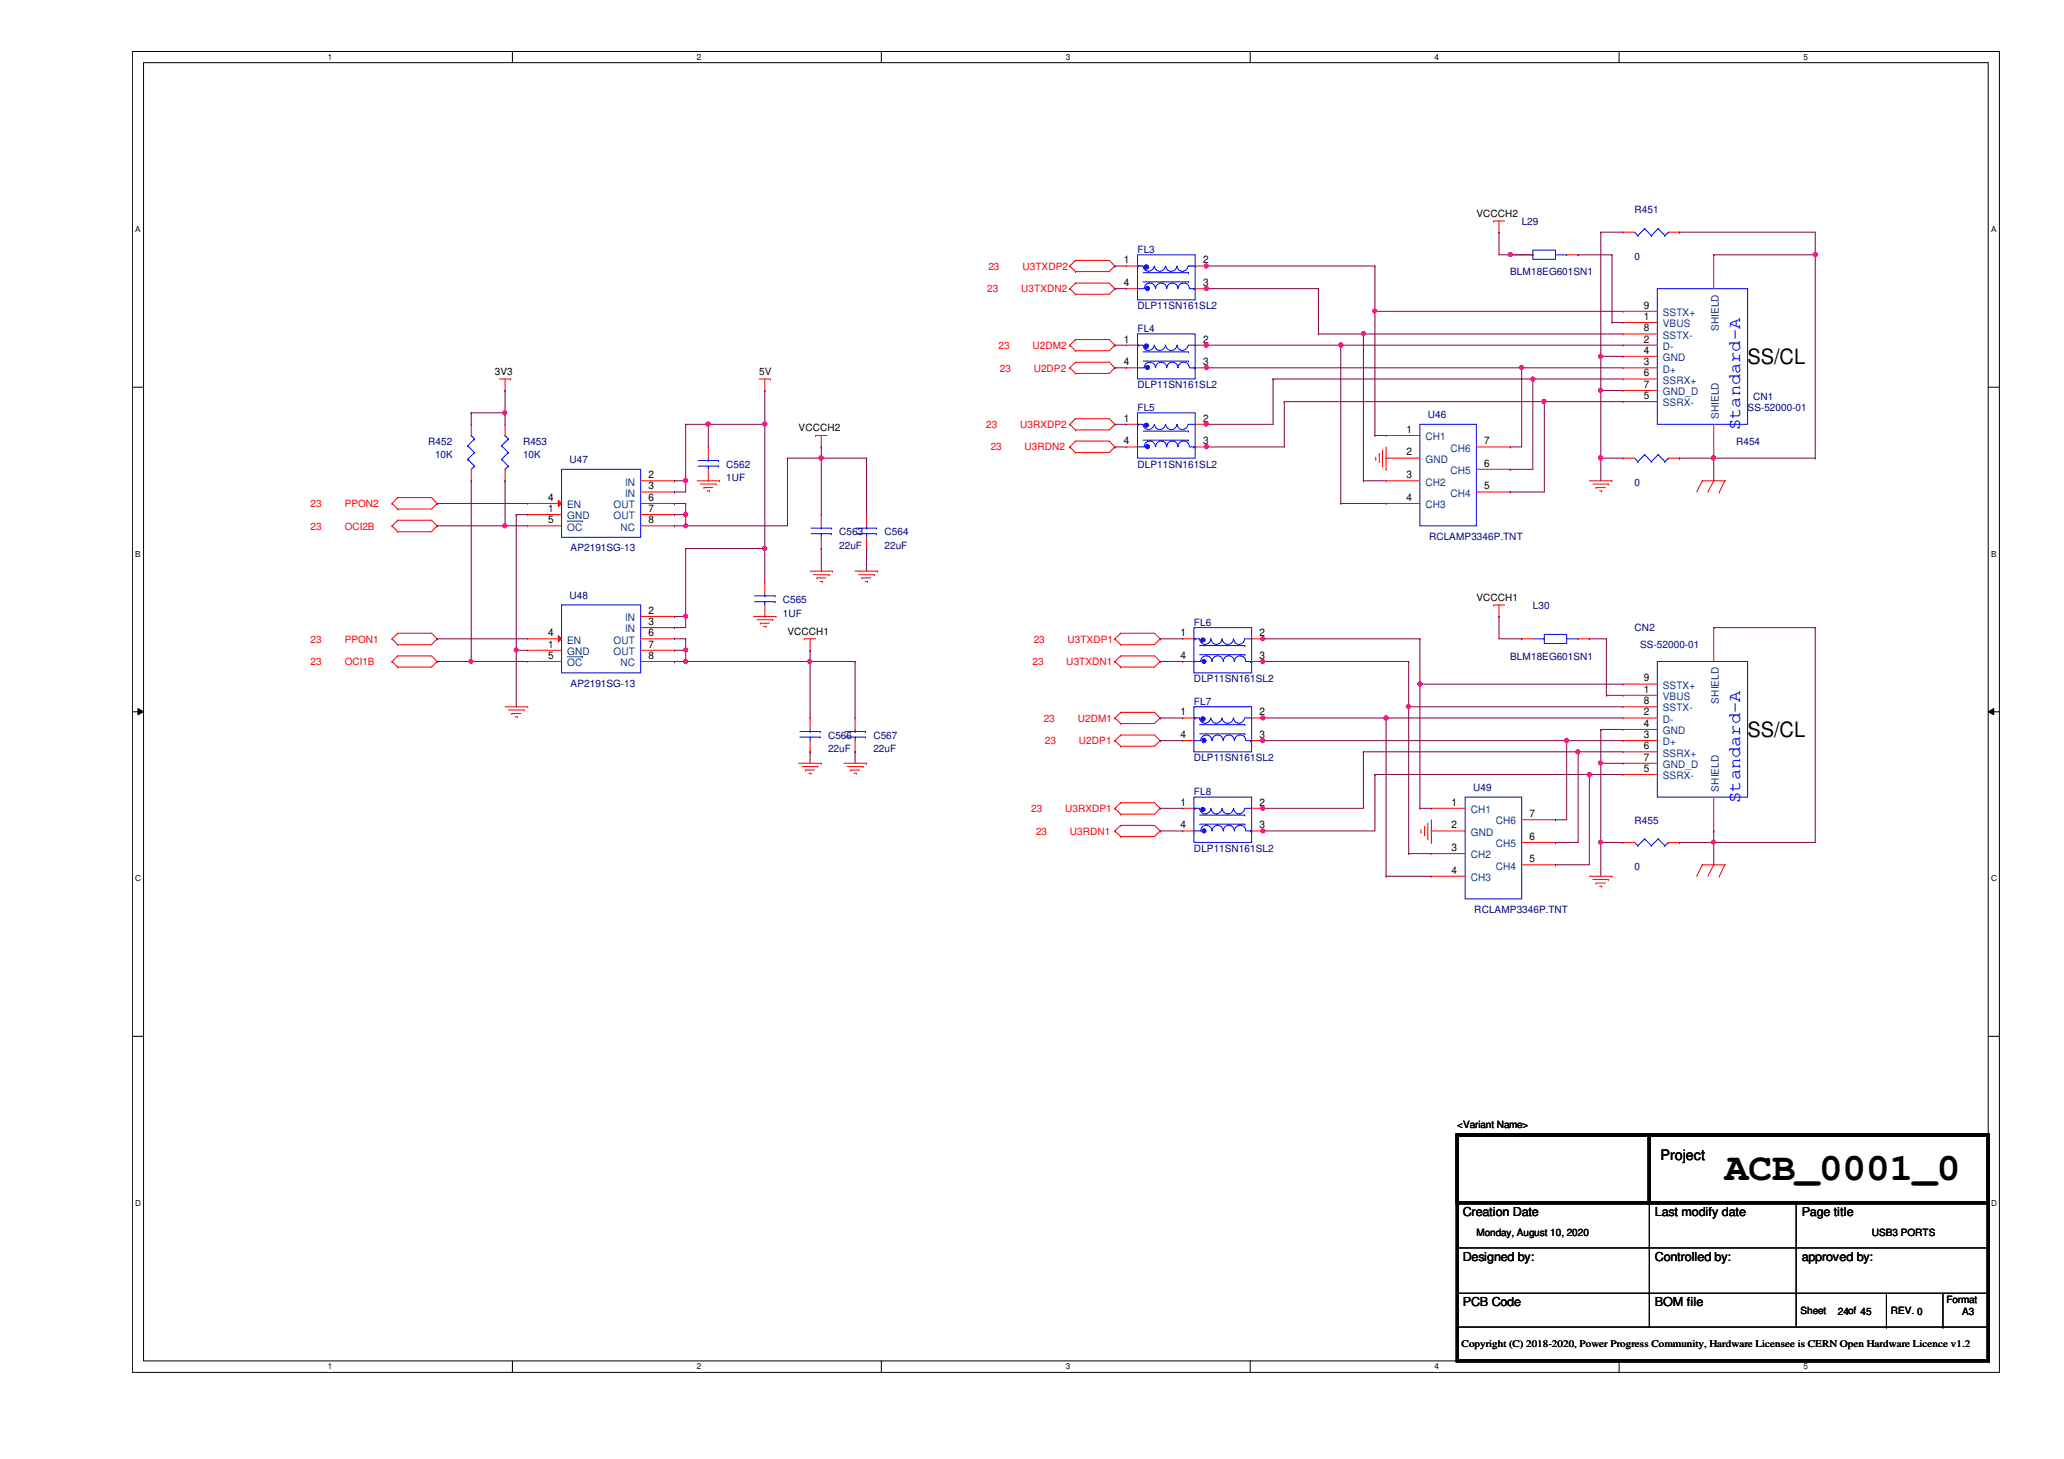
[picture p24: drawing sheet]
<svg xmlns="http://www.w3.org/2000/svg" width="297mm" height="210mm" viewBox="0 0 297 210" stroke-linecap="round" stroke-linejoin="round" font-family="sans-serif">
<defs><g id="words">
<text font-size="5.7" x="248.2" y="169.8">ACB_0001_0</text>
<g font-size="3">
<text x="251.5" y="52.4">SS/CL</text>
<text x="251.5" y="106">SS/CL</text>
</g>
<g font-size="2.6" fill="#00f">
<text x="250.4" y="61.8" transform="rotate(-90 250.4 61.8)">Standard-A</text>
<text x="250.4" y="115.5" transform="rotate(-90 250.4 115.5)">Standard-A</text>
</g>
<text font-size="2.1" x="239" y="166.8">Project</text>
<g font-size="1.8">
<text x="210.5" y="175">Creation Date</text>
<text x="238.2" y="175">Last modify date</text>
<text x="259.3" y="175">Page title</text>
<text x="210.5" y="181.5">Designed by:</text>
<text x="238.2" y="181.5">Controlled by:</text>
<text x="259.3" y="181.5">approved by:</text>
<text x="210.5" y="188">PCB Code</text>
<text x="238.2" y="188">BOM file</text>
</g>
<g font-size="1.5">
<text x="161.8" y="37.9">1</text>
<text x="161.8" y="41.1">4</text>
<text x="173.1" y="37.9">2</text>
<text x="173.1" y="41.1">3</text>
<text x="236.6" y="46">1</text>
<text x="236.6" y="47.7">8</text>
<text x="236.6" y="44.4">9</text>
<text x="161.8" y="49.3">1</text>
<text x="161.8" y="52.5">4</text>
<text x="173.1" y="49.3">2</text>
<text x="173.1" y="52.5">3</text>
<text x="236.6" y="49.3">2</text>
<text x="236.6" y="52.5">3</text>
<text x="236.6" y="50.9">4</text>
<text x="236.6" y="55.8">7</text>
<text x="236.6" y="57.4">5</text>
<text x="236.6" y="54.1">6</text>
<text x="161.8" y="60.7">1</text>
<text x="161.8" y="63.9">4</text>
<text x="173.1" y="60.7">2</text>
<text x="173.1" y="63.9">3</text>
<text x="202.4" y="62.3">1</text>
<text x="202.4" y="65.5">2</text>
<text x="213.6" y="63.9">7</text>
<text x="93.3" y="70.4">3</text>
<text x="93.3" y="68.8">2</text>
<text x="202.4" y="68.8">3</text>
<text x="213.6" y="70.4">5</text>
<text x="213.6" y="67.1">6</text>
<text x="78.9" y="75.3">5</text>
<text x="78.9" y="73.7">1</text>
<text x="78.9" y="72.1">4</text>
<text x="93.3" y="73.7">7</text>
<text x="93.3" y="72.1">6</text>
<text x="93.3" y="75.3">8</text>
<text x="202.4" y="72.1">4</text>
<text x="93.3" y="89.9">3</text>
<text x="93.3" y="88.3">2</text>
<text x="78.9" y="94.8">5</text>
<text x="78.9" y="93.2">1</text>
<text x="78.9" y="91.5">4</text>
<text x="93.3" y="93.2">7</text>
<text x="93.3" y="91.5">6</text>
<text x="93.3" y="94.8">8</text>
<text x="169.9" y="91.5">1</text>
<text x="169.9" y="94.8">4</text>
<text x="181.3" y="91.5">2</text>
<text x="181.3" y="94.8">3</text>
<text x="236.6" y="99.7">1</text>
<text x="236.6" y="101.3">8</text>
<text x="236.6" y="98">9</text>
<text x="169.9" y="102.9">1</text>
<text x="169.9" y="106.2">4</text>
<text x="181.3" y="102.9">2</text>
<text x="181.3" y="106.2">3</text>
<text x="236.6" y="102.9">2</text>
<text x="236.6" y="106.2">3</text>
<text x="236.6" y="107.8">6</text>
<text x="236.6" y="104.6">4</text>
<text x="236.6" y="109.4">7</text>
<text x="236.6" y="111">5</text>
<text x="169.9" y="115.9">1</text>
<text x="169.9" y="119.2">4</text>
<text x="181.3" y="115.9">2</text>
<text x="181.3" y="119.2">3</text>
<text x="208.9" y="115.9">1</text>
<text x="208.9" y="119.2">2</text>
<text x="220.1" y="117.6">7</text>
<text x="208.9" y="122.4">3</text>
<text x="208.9" y="125.7">4</text>
<text x="220.1" y="124">5</text>
<text x="220.1" y="120.8">6</text>
</g>
<g font-size="1.5" fill="#004080">
<text x="239.3" y="47.1">VBUS</text>
<text x="239.3" y="45.5">SSTX+</text>
<text x="247.4" y="47.6" transform="rotate(-90 247.4 47.6)">SHIELD</text>
<text x="239.3" y="50.3">D-</text>
<text x="239.3" y="53.6">D+</text>
<text x="239.3" y="51.9">GND</text>
<text x="239.3" y="48.7">SSTX-</text>
<text x="239.3" y="56.9">GND_D</text>
<text x="239.3" y="58.5">SSRX-</text>
<text x="239.3" y="55.2">SSRX+</text>
<text x="205.1" y="63.3">CH1</text>
<text x="208.7" y="65">CH6</text>
<text x="247.4" y="60.2" transform="rotate(-90 247.4 60.2)">SHIELD</text>
<text x="90" y="71.5">IN</text>
<text x="90" y="69.8">IN</text>
<text x="205.1" y="66.6">GND</text>
<text x="205.1" y="69.8">CH2</text>
<text x="208.7" y="71.5">CH4</text>
<text x="208.7" y="68.2">CH5</text>
<text x="81.6" y="76.3">OC</text>
<text x="81.6" y="74.7">GND</text>
<text x="81.6" y="73.1">EN</text>
<text x="88.3" y="74.7">OUT</text>
<text x="88.3" y="73.1">OUT</text>
<text x="89.3" y="76.3">NC</text>
<text x="205.1" y="73.1">CH3</text>
<text x="90" y="89.4">IN</text>
<text x="81.6" y="95.8">OC</text>
<text x="81.6" y="94.2">GND</text>
<text x="81.6" y="92.6">EN</text>
<text x="88.3" y="94.2">OUT</text>
<text x="88.3" y="92.6">OUT</text>
<text x="89.3" y="95.8">NC</text>
<text x="90" y="91">IN</text>
<text x="239.3" y="100.7">VBUS</text>
<text x="239.3" y="99.1">SSTX+</text>
<text x="247.4" y="101.2" transform="rotate(-90 247.4 101.2)">SHIELD</text>
<text x="239.3" y="104">D-</text>
<text x="239.3" y="107.2">D+</text>
<text x="239.3" y="105.6">GND</text>
<text x="239.3" y="102.4">SSTX-</text>
<text x="239.3" y="110.5">GND_D</text>
<text x="239.3" y="112.1">SSRX-</text>
<text x="239.3" y="108.8">SSRX+</text>
<text x="247.4" y="113.9" transform="rotate(-90 247.4 113.9)">SHIELD</text>
<text x="211.7" y="117">CH1</text>
<text x="215.3" y="118.6">CH6</text>
<text x="211.7" y="120.2">GND</text>
<text x="211.7" y="123.5">CH2</text>
<text x="215.3" y="125.1">CH4</text>
<text x="215.3" y="121.9">CH5</text>
<text x="211.7" y="126.7">CH3</text>
</g>
<g font-size="1.4">
<text x="212.5" y="31.2">VCCCH2</text>
<text x="71.2" y="53.9">3V3</text>
<text x="109.3" y="53.9">5V</text>
<text x="114.9" y="62.1">VCCCH2</text>
<text x="212.5" y="86.4">VCCCH1</text>
<text x="113.3" y="91.3">VCCCH1</text>
<text x="209.7" y="162.2">&lt;Variant Name&gt;</text>
<text x="212.5" y="177.8">Monday, August 10, 2020</text>
<text x="269.4" y="177.8">USB3 PORTS</text>
<text x="259.1" y="189">Sheet</text>
<text x="264.5" y="189.2">24of 45</text>
<text x="272.1" y="189">REV. 0</text>
<text x="280.1" y="187.4">Format</text>
<text x="282.4" y="189.2">A3</text>
<text x="210.4" y="193.8">Copyright (C) 2018-2020, Power Progress Community, Hardware Licensee is CERN Open Hardware Licence v1.2</text>
</g>
<g font-size="1.4" fill="#000080">
<text x="219" y="32.3">L29</text>
<text x="235.2" y="30.7">R451</text>
<text x="163.7" y="36.4">FL3</text>
<text x="217.3" y="39.6">BLM18EG601SN1</text>
<text x="235.2" y="37.3">0</text>
<text x="163.7" y="44.5">DLP11SN161SL2</text>
<text x="163.7" y="47.8">FL4</text>
<text x="163.7" y="59.1">FL5</text>
<text x="163.7" y="55.9">DLP11SN161SL2</text>
<text x="251.5" y="59.1">SS-52000-01</text>
<text x="252.3" y="57.5">CN1</text>
<text x="61.6" y="64">R452</text>
<text x="62.6" y="66">10K</text>
<text x="75.3" y="64">R453</text>
<text x="75.3" y="66">10K</text>
<text x="205.5" y="60.1">U46</text>
<text x="249.9" y="64">R454</text>
<text x="82" y="66.6">U47</text>
<text x="104.5" y="67.3">C562</text>
<text x="104.5" y="69.2">1UF</text>
<text x="163.7" y="67.3">DLP11SN161SL2</text>
<text x="235.2" y="69.8">0</text>
<text x="120.8" y="77">C563</text>
<text x="127.3" y="77">C564</text>
<text x="205.7" y="77.7">RCLAMP3346P.TNT</text>
<text x="82.1" y="79.3">AP2191SG-13</text>
<text x="120.8" y="79">22uF</text>
<text x="127.3" y="79">22uF</text>
<text x="82" y="86.1">U48</text>
<text x="112.6" y="86.8">C565</text>
<text x="112.6" y="88.7">1UF</text>
<text x="220.6" y="87.6">L30</text>
<text x="171.8" y="90">FL6</text>
<text x="217.3" y="94.9">BLM18EG601SN1</text>
<text x="235.2" y="90.8">CN2</text>
<text x="236.1" y="93.3">SS-52000-01</text>
<text x="82.1" y="98.8">AP2191SG-13</text>
<text x="171.8" y="98.2">DLP11SN161SL2</text>
<text x="171.8" y="101.4">FL7</text>
<text x="119.2" y="106.3">C566</text>
<text x="125.7" y="106.3">C567</text>
<text x="119.2" y="108.2">22uF</text>
<text x="125.7" y="108.2">22uF</text>
<text x="171.8" y="109.5">DLP11SN161SL2</text>
<text x="212" y="113.7">U49</text>
<text x="171.8" y="114.4">FL8</text>
<text x="235.2" y="118.5">R455</text>
<text x="171.8" y="122.6">DLP11SN161SL2</text>
<text x="235.2" y="125.1">0</text>
<text x="212.2" y="131.3">RCLAMP3346P.TNT</text>
</g>
<g font-size="1.4" fill="#f00">
<text x="142.2" y="38.8">23</text>
<text x="147.2" y="38.8">U3TXDP2</text>
<text x="142.1" y="42.1">23</text>
<text x="147" y="42.1">U3TXDN2</text>
<text x="143.7" y="50.2">23</text>
<text x="143.9" y="53.5">23</text>
<text x="148.6" y="50.2">U2DM2</text>
<text x="148.8" y="53.5">U2DP2</text>
<text x="141.9" y="61.6">23</text>
<text x="142.6" y="64.8">23</text>
<text x="146.8" y="61.6">U3RXDP2</text>
<text x="147.4" y="64.8">U3RDN2</text>
<text x="44.7" y="72.9">23</text>
<text x="44.7" y="76.2">23</text>
<text x="49.6" y="72.9">PPON2</text>
<text x="49.6" y="76.2">OCI2B</text>
<text x="44.7" y="92.5">23</text>
<text x="44.7" y="95.7">23</text>
<text x="49.6" y="92.5">PPON1</text>
<text x="49.6" y="95.7">OCI1B</text>
<text x="148.6" y="95.7">23</text>
<text x="148.8" y="92.5">23</text>
<text x="153.5" y="95.7">U3TXDN1</text>
<text x="153.6" y="92.5">U3TXDP1</text>
<text x="150.2" y="103.8">23</text>
<text x="150.4" y="107.1">23</text>
<text x="155.1" y="103.8">U2DM1</text>
<text x="155.3" y="107.1">U2DP1</text>
<text x="148.4" y="116.8">23</text>
<text x="153.3" y="116.8">U3RXDP1</text>
<text x="149.1" y="120.1">23</text>
<text x="154" y="120.1">U3RDN1</text>
</g>
<g font-size="1.2">
<text x="47.2" y="8.6">1</text>
<text x="100.3" y="8.6">2</text>
<text x="153.4" y="8.6">3</text>
<text x="206.5" y="8.6">4</text>
<text x="259.5" y="8.6">5</text>
<text x="19.5" y="33.4">A</text>
<text x="286.6" y="33.4">A</text>
<text x="19.5" y="80.1">B</text>
<text x="286.6" y="80.1">B</text>
<text x="19.5" y="126.8">C</text>
<text x="286.6" y="126.8">C</text>
<text x="19.5" y="173.5">D</text>
<text x="286.6" y="173.5">D</text>
<text x="47.2" y="197">1</text>
<text x="100.3" y="197">2</text>
<text x="153.4" y="197">3</text>
<text x="206.5" y="197">4</text>
<text x="259.5" y="197">5</text>
</g>
</g></defs>
<path d="M19.1 7.4h268.6v190h-268.6zM20.7 9h265.4v186.8h-265.4z" fill="none" stroke="#000" stroke-width=".14"/>
<g fill="#fff">
<path d="M47.2 7.6h.6v1.3h-.6z"/>
<path d="M47.2 196h.6v1.3h-.6z"/>
</g>
<path d="M73.7 7.4v1.6M73.7 195.8v1.6" fill="none" stroke="#000" stroke-width=".14"/>
<g fill="#fff">
<path d="M100.3 7.6h.6v1.3h-.6z"/>
<path d="M100.3 196h.6v1.3h-.6z"/>
</g>
<path d="M126.8 7.4v1.6M126.8 195.8v1.6" fill="none" stroke="#000" stroke-width=".14"/>
<g fill="#fff">
<path d="M153.4 7.6h.6v1.3h-.6z"/>
<path d="M153.4 196h.6v1.3h-.6z"/>
</g>
<path d="M179.9 7.4v1.6M179.9 195.8v1.6" fill="none" stroke="#000" stroke-width=".14"/>
<g fill="#fff">
<path d="M206.5 7.6h.6v1.3h-.6z"/>
<path d="M206.5 196h.6v1.3h-.6z"/>
</g>
<path d="M233 7.4v1.6M233 195.8v1.6" fill="none" stroke="#000" stroke-width=".14"/>
<g fill="#fff">
<path d="M259.5 7.6h.6v1.3h-.6z"/>
<path d="M259.5 196h.6v1.3h-.6z"/>
<path d="M19.5 32.3h.7v1.4h-.7z"/>
<path d="M286.6 32.3h.7v1.4h-.7z"/>
<path d="M19.5 79h.7v1.3h-.7z"/>
<path d="M286.6 79h.7v1.3h-.7z"/>
</g>
<path d="M19.1 55.7h1.6M286.1 55.7h1.6" fill="none" stroke="#000" stroke-width=".14"/>
<g fill="#fff">
<path d="M19.5 125.7h.8v1.3h-.8z"/>
<path d="M286.6 125.7h.8v1.3h-.8z"/>
</g>
<path d="M19.1 102.4h1.6M19.9 101.9l.8 .5-.8 .4zM286.1 102.4l.8-.5v.9zM286.1 102.4h1.6" fill="none" stroke="#000" stroke-width=".14"/>
<path d="M19.9 101.9l.8 .5-.8 .4zM286.1 102.4l.8-.5v.9z" fill="#000"/>
<g fill="#fff">
<path d="M19.5 172.4h.8v1.3h-.8z"/>
<path d="M286.6 172.4h.8v1.3h-.8z"/>
</g>
<g fill="none" stroke="#000" stroke-width=".14">
<path d="M19.1 149.1h1.6M286.1 149.1h1.6M209.7 163.3h8.1M209.7 179.5h76.4M217.8 163.3h.1M237.4 179.5h.1M237.4 173.1v13M258.5 179.5h.1M258.5 173.1v13M286.1 179.5h.1M209.7 186.1h76.4M237.4 186.1h.1"/>
<path d="M237.4 186.1v4.8h-27.7M258.5 186.1h.1M258.5 186.1v4.8h-21.1M258.5 190.9h27.6M271.5 190.9h.1M271.5 186.1v4.8M279.6 190.9h.1M279.6 186.1v4.8M286.1 186.1h.1M286.1 190.9h.1"/>
</g>
<g fill="none" stroke="#f00" stroke-width=".14">
<path d="M154 38.3h.1M154 38.3l.8 .8M154.8 37.5h.1M154.8 39.1h.1M154.8 37.5l-.8 .8M154.8 37.5h4.8l.8 .8M160.4 38.3h.1M160.4 38.3l-.8 .8h-4.8M214.9 31.8h.1M214.9 31.8h1.6M215.7 33.4h.1M215.7 31.8v1.6"/>
<path d="M71.9 54.5h1.6M72.7 56.2h.1M72.7 54.5v1.7M73.5 54.5h.1M109.3 54.5h1.6M110.1 56.2h.1M110.1 54.5v1.7M110.9 54.5h.1M154 49.7h.1M154 52.9h.1M154 41.5h.1M154 49.7l.8 .8"/>
<path d="M154 52.9l.8 .8M154 41.5l.8 .8M154.8 48.9h.1M154.8 50.5h.1M154.8 52.1h.1M154.8 53.7h.1M154.8 40.7h.1M154.8 42.3h.1M154.8 48.9l-.8 .8M154.8 48.9h4.8l.8 .8M154.8 52.1l-.8 .8M154.8 52.1h4.8l.8 .8"/>
<path d="M154.8 40.7l-.8 .8M154.8 40.7h4.8l.8 .8M160.4 49.7h.1M160.4 52.9h.1M160.4 41.5h.1M160.4 49.7l-.8 .8h-4.8M160.4 52.9l-.8 .8h-4.8M160.4 41.5l-.8 .8h-4.8M56.4 72.4h.1M56.4 75.6h.1M56.4 72.4l.8 .8M56.4 75.6l.8 .9"/>
<path d="M57.2 71.6h.1M57.2 73.2h.1M57.2 74.8h.1M57.2 76.5h.1M57.2 71.6l-.8 .8M57.2 71.6h4.9l.8 .8M57.2 74.8l-.8 .8M57.2 74.8h4.9l.8 .8M62.9 72.4h.1M62.9 75.6h.1M62.9 72.4l-.8 .8h-4.9M62.9 75.6l-.8 .9h-4.9"/>
<path d="M100.3 69.2h3.2M100.8 69.6h2.3M101.3 70.1h.1M101.3 70.1h1.3M101.8 70.6h.3M102.1 70.6h.1M103.1 69.6h.1M103.5 69.2h.1M117.4 62.7h.1M117.4 62.7h1.6M118.2 64.3h.1M118.2 62.7v1.6"/>
<path d="M154 61h.1M154 64.3h.1M154 61l.8 .8M154 64.3l.8 .8M154.8 60.2h.1M154.8 61.8h.1M154.8 63.5h.1M154.8 65.1h.1M154.8 60.2l-.8 .8M154.8 60.2h4.8l.8 .8M154.8 63.5l-.8 .8M154.8 63.5h4.8l.8 .8"/>
<path d="M160.4 61h.1M160.4 64.3h.1M160.4 61l-.8 .8h-4.8M160.4 64.3l-.8 .8h-4.8M198 66.1h.1M198 65.7v.4M198.5 65.3h.1M198.5 65.3v1.2M199 67.1h.1M199 64.8v2.3M199.5 67.5h.1M199.5 62.7h.1"/>
<path d="M199.5 65.9h.1M199.5 69.2h.1M199.5 72.4h.1M199.5 62.7h4.8M199.5 69.2h4.8M199.5 64.3v3.2M199.5 65.9h4.8M199.5 72.4h4.8M212.5 70.8h4.8M212.5 67.5h4.8M212.5 64.3h4.8M217.3 70.8h.1"/>
<path d="M217.3 67.5h.1M217.3 64.3h.1M228.7 69.2h3.3M229.2 69.6h2.3M229.7 70.1h.1M229.7 70.1h1.3M230.2 70.6h.3M230.5 70.6h.1M231.5 69.6h.1M232 69.2h.1M245 69.2h.1M245 69.2h3.2"/>
<path d="M245 69.2l-.8 1.6M246.6 69.2h.1M246.6 69.2l-.8 1.6M247.4 70.8h.1M248.2 69.2h.1M248.2 69.2l-.8 1.6M56.4 91.9h.1M56.4 95.2h.1M56.4 91.9l.8 .9M56.4 95.2l.8 .8M57.2 91.1h.1M57.2 92.8h.1"/>
<path d="M57.2 94.4h.1M57.2 96h.1M57.2 91.1l-.8 .8M57.2 91.1h4.9l.8 .8M57.2 94.4l-.8 .8M57.2 94.4h4.9l.8 .8M62.9 91.9h.1M62.9 95.2h.1M62.9 91.9l-.8 .9h-4.9M62.9 95.2l-.8 .8h-4.9M108.5 88.7h3.2M108.9 89.2h2.3"/>
<path d="M109.4 89.7h.1M109.4 89.7h1.3M109.9 90.1h.3M110.2 90.1h.1M111.2 89.2h.1M111.7 88.7h.1M115.7 91.9h.1M115.7 91.9h1.7M116.6 93.6h.1M116.6 82.2h3.2M116.6 91.9v1.7M117.1 82.7h2.2"/>
<path d="M117.6 83.1h.1M117.6 83.1h1.2M118 83.7h.4M118.4 83.7h.1M119.3 82.7h.1M119.8 82.2h.1M123.1 82.2h3.2M123.6 82.7h2.2M124 83.1h.1M124 83.1h1.3M124.5 83.7h.3M124.8 83.7h.1"/>
<path d="M125.8 82.7h.1M126.3 82.2h.1M160.4 91.9h.1M160.4 95.2h.1M160.4 91.9l.9 .9M160.4 95.2l.9 .8M161.3 91.1h.1M161.3 92.8h.1M161.3 94.4h.1M161.3 96h.1M161.3 91.1h4.9l.8 .8M161.3 94.4h4.9l.8 .8"/>
<path d="M161.3 91.1l-.9 .8M161.3 94.4l-.9 .8M167 91.9h.1M167 95.2h.1M167 91.9l-.8 .9h-4.9M167 95.2l-.8 .8h-4.9M214.9 87h.1M214.9 87h1.6M215.7 88.7h.1M215.7 87v1.7M72.7 101.7h3.2M73.2 102.1h2.2"/>
<path d="M73.7 102.7h.1M73.7 102.7h1.3M74.1 103.1h.4M74.5 103.1h.1M75.4 102.1h.1M75.9 101.7h.1M114.9 109.8h3.3M115.4 110.3h2.3M115.9 110.8h.1M115.9 110.8h1.3M116.4 111.3h.3M116.7 111.3h.1"/>
<path d="M117.7 110.3h.1M118.2 109.8h.1M121.5 109.8h3.2M121.9 110.3h2.3M122.4 110.8h.1M122.4 110.8h1.3M122.9 111.3h.3M123.2 111.3h.1M124.2 110.3h.1M124.7 109.8h.1M160.4 103.3h.1M160.4 106.6h.1"/>
<path d="M160.4 116.3h.1M160.4 119.5h.1M160.4 103.3l.9 .8M160.4 106.6l.9 .8M160.4 116.3l.9 .8M160.4 119.5l.9 .9M161.3 102.5h.1M161.3 104.1h.1M161.3 105.7h.1M161.3 107.4h.1M161.3 115.5h.1M161.3 117.1h.1"/>
<path d="M161.3 118.7h.1M161.3 102.5l-.9 .8M161.3 102.5h4.9l.8 .8M161.3 105.7l-.9 .9M161.3 105.7h4.9l.8 .9M161.3 115.5l-.9 .8M161.3 115.5h4.9l.8 .8M161.3 118.7l-.9 .8M161.3 118.7h4.9l.8 .8M167 103.3h.1M167 106.6h.1M167 116.3h.1"/>
<path d="M167 119.5h.1M167 103.3l-.8 .8h-4.9M167 106.6l-.8 .8h-4.9M167 116.3l-.8 .8h-4.9M167 119.5l-.8 .9h-4.9M204.5 119.7h.1M204.5 119.4v.3M205 118.9h.1M205 118.9v1.3M205.5 118.4v2.3M206 117.9v3.3M161.3 120.4h.1"/>
<path d="M205.5 120.7h.1M206 121.2h.1M228.7 126.1h3.3M229.2 126.5h2.3M229.7 127h.1M229.7 127h1.3M230.2 127.5h.3M230.5 127.5h.1M231.5 126.5h.1M232 126.1h.1M245 124.4h.1M245 124.4l-.8 1.7"/>
<path d="M245 124.4h3.2M246.6 124.4h.1M246.6 124.4l-.8 1.7M247.4 126.1h.1M248.2 124.4h.1M248.2 124.4l-.8 1.7"/>
</g>
<path d="M209.7 163.3h27.7v9.8h-27.7zM209.7 163.3h76.4v32.5h-76.4zM237.4 163.3h48.7v9.8h-48.7z" fill="none" stroke="#000" stroke-width=".47"/>
<g fill="none" stroke="#00f" stroke-width=".14">
<path d="M163.7 61h.8a.81 .81 0 0 0 .8 .8 .81 .81 0 0 0 .8-.8M163.7 64.3h.1M163.7 61h.1M163.9 61h.1M164.5 62h6.5M164.5 63.3h6.5M166.2 61a.78 .78 0 0 0 .7 .8 .78 .78 0 0 0 .8-.8M166.3 64.3a.81 .81 0 0 0-.8-.8 .81 .81 0 0 0-.8 .8h-1M167.8 61a.81 .81 0 0 0 .8 .8 .81 .81 0 0 0 .8-.8M167.9 64.3a.78 .78 0 0 0-.8-.8 .78 .78 0 0 0-.8 .8M169.4 61a.78 .78 0 0 0 .8 .8 .78 .78 0 0 0 .8-.8M169.5 64.3a.78 .78 0 0 0-.8-.8 .78 .78 0 0 0-.8 .8"/>
<path d="M171 62h.1M171 63.3h.1M171 61h1M171.2 64.3a.8 .8 0 0 0-.9-.8 .8 .8 0 0 0-.8 .8M171.2 64.3h.8M171.8 64.3h.1M172 61h.1M172 64.3h.1M204.3 61h8.2v14.6h-8.2z"/>
</g>
<circle cx="165" cy="61.2" r=".31" fill="#00f"/>
<circle cx="165" cy="61.2" r=".31" fill="none" stroke="#00f" stroke-width=".14"/>
<circle cx="165.1" cy="64.3" r=".3" fill="#00f"/>
<g fill="none" stroke="#00f" stroke-width=".14">
<path d="M163.7 59.4h8.3v6.5h-8.3zM80.8 87h11.4v9.8h-11.4z"/>
<circle cx="165.1" cy="64.3" r=".3"/>
</g>
<g fill="none" stroke="#f00" stroke-width=".14">
<path d="M162.1 61h.1M162.1 64.3h.1M162.1 61h1.6M162.1 64.3h1.6M172 61h1.6M172 64.3h1.6M173.6 61h.1M173.6 64.3h.1M75.9 95.2h.1M75.9 93.6h.1M75.9 95.2h4.9M75.9 93.6h4.9"/>
<path d="M92.2 93.6h4.9M97.1 93.6h.1"/>
</g>
<path d="M81.6 94.5h2.2M83.8 94.5h.1" fill="none" stroke="#004080" stroke-width=".14"/>
<path d="M80.3 91.4l.5 .5-.5 .5z" fill="#f00"/>
<path d="M75.9 91.9h.1M75.9 91.9h4.9M80.3 91.4l.5 .5-.5 .5zM92.2 91.9h4.9M92.2 90.3h4.9M92.2 88.7h4.9M92.2 95.2h4.9M97.1 90.3h.1M97.1 88.7h.1M97.1 91.9h.1M97.1 95.2h.1" fill="none" stroke="#f00" stroke-width=".14"/>
<g fill="none" stroke="#00f" stroke-width=".14">
<path d="M171.8 91.9h.8a.8 .8 0 0 0 .8 .8 .8 .8 0 0 0 .8-.8M171.8 95.2h.1M171.8 95.2h1a.8 .8 0 0 1 .8-.8 .8 .8 0 0 1 .8 .8M171.8 91.9h.1M172 91.9h.1M172.6 92.9h6.6M172.6 94.2h6.6M174.3 91.9a.78 .78 0 0 0 .8 .8 .78 .78 0 0 0 .8-.8M174.5 95.2a.78 .78 0 0 1 .7-.8 .78 .78 0 0 1 .8 .8M175.9 91.9a.8 .8 0 0 0 .8 .8 .8 .8 0 0 0 .8-.8M176.1 95.2a.78 .78 0 0 1 .7-.8 .78 .78 0 0 1 .8 .8M177.5 91.9a.78 .78 0 0 0 .8 .8 .78 .78 0 0 0 .8-.8"/>
<path d="M177.7 95.2a.8 .8 0 0 1 .8-.8 .8 .8 0 0 1 .8 .8M179.2 92.9h.1M179.2 94.2h.1M179.2 91.9h.9M179.3 95.2h.8M180 95.2h.1M180.1 91.9h.1M180.1 95.2h.1"/>
</g>
<circle cx="173.1" cy="92.1" r=".31" fill="#00f"/>
<circle cx="173.1" cy="92.1" r=".31" fill="none" stroke="#00f" stroke-width=".14"/>
<circle cx="173.3" cy="95.2" r=".3" fill="#00f"/>
<g fill="none" stroke="#00f" stroke-width=".14">
<path d="M163.7 38.3h.8a.81 .81 0 0 0 .8 .7 .81 .81 0 0 0 .8-.7M163.7 38.3h.1M163.9 38.3h.1M164.5 39.2h6.5M166.2 38.3a.78 .78 0 0 0 .7 .7 .78 .78 0 0 0 .8-.7M167.8 38.3a.81 .81 0 0 0 .8 .7 .81 .81 0 0 0 .8-.7M169.4 38.3a.78 .78 0 0 0 .8 .7 .78 .78 0 0 0 .8-.7M171 39.2h.1M171 38.3h1M172 38.3h.1M163.7 41.5h.1M163.7 41.5h1a.8 .8 0 0 1 .8-.8 .8 .8 0 0 1 .8 .8"/>
<path d="M164.5 40.6h6.5M166.3 41.5a.78 .78 0 0 1 .8-.8 .78 .78 0 0 1 .8 .8M167.9 41.5a.78 .78 0 0 1 .8-.8 .78 .78 0 0 1 .8 .8M169.5 41.5a.8 .8 0 0 1 .8-.8 .8 .8 0 0 1 .9 .8M171 40.6h.1M171.2 41.5h.8M171.8 41.5h.1M172 41.5h.1M171.8 90.3h8.3v6.5h-8.3zM220.6 91.9h1.7M222.3 91.3h3.2v1.3h-3.2zM222.3 91.9h.1"/>
<path d="M225.5 91.9h1.6M227.1 91.9h.1"/>
<circle cx="173.3" cy="95.2" r=".3"/>
</g>
<path d="M170.2 91.9h.1M170.2 95.2h.1M170.2 91.9h1.6M170.2 95.2h1.6M180.1 91.9h1.6M180.1 95.2h1.6M181.7 91.9h.1M181.7 95.2h.1M219 91.9h.1M219 91.9h1.6M227.1 91.9h1.6M228.7 91.9h.1" fill="none" stroke="#f00" stroke-width=".14"/>
<circle cx="165" cy="38.4" r=".32" fill="#00f"/>
<circle cx="165" cy="38.4" r=".32" fill="none" stroke="#00f" stroke-width=".14"/>
<circle cx="165.1" cy="41.5" r=".31" fill="#00f"/>
<g fill="none" stroke="#00f" stroke-width=".14">
<path d="M163.7 36.7h8.3v6.4h-8.3zM100.5 67.1h2.9M100.5 66.3h2.9M101.9 66.3h.1M101.9 67.1h.1M101.9 65.9v.4M101.9 67.1v.4M103.4 67.1h.1M103.4 66.3h.1M235.2 65.9l.5 .5M235.7 66.4h.1M236.7 65.4h.1"/>
<path d="M236.7 65.4l-1 1M236.7 65.4l1 1M237.7 66.4h.1M238.6 65.4h.1M238.6 65.4l-.9 1M238.6 65.4l1 1M239.6 66.4h.1M240.1 65.9h.1M240.1 65.9l-.5 .5M171.8 116.3h.8a.8 .8 0 0 0 .8 .8 .8 .8 0 0 0 .8-.8M171.8 119.5h.1M171.8 119.5h1a.8 .8 0 0 1 .8-.8 .8 .8 0 0 1 .8 .8"/>
<path d="M171.8 116.3h.1M172 116.3h.1M172.6 117.3h6.6M172.6 118.6h6.6M174.3 116.3a.78 .78 0 0 0 .8 .8 .78 .78 0 0 0 .8-.8M174.5 119.5a.78 .78 0 0 1 .7-.8 .78 .78 0 0 1 .8 .8M175.9 116.3a.8 .8 0 0 0 .8 .8 .8 .8 0 0 0 .8-.8M176.1 119.5a.78 .78 0 0 1 .7-.8 .78 .78 0 0 1 .8 .8M177.5 116.3a.78 .78 0 0 0 .8 .8 .78 .78 0 0 0 .8-.8M177.7 119.5a.8 .8 0 0 1 .8-.8 .8 .8 0 0 1 .8 .8M179.2 117.3h.1M179.2 118.6h.1"/>
<path d="M179.2 116.3h.9M179.3 119.5h.8M180 119.5h.1M180.1 116.3h.1M180.1 119.5h.1M235.2 121.2l.5 .5M235.7 121.7h.1M236.7 120.7h.1M236.7 120.7l-1 1M236.7 120.7l1 1M237.7 121.7h.1M238.6 120.7h.1"/>
<path d="M238.6 120.7l-.9 1M238.6 120.7l1 1M239.6 121.7h.1M240.1 121.2h.1M240.1 121.2l-.5 .5"/>
<circle cx="165.1" cy="41.5" r=".31"/>
</g>
<g fill="none" stroke="#f00" stroke-width=".14">
<path d="M162.1 38.3h.1M162.1 38.3h1.6M172 38.3h1.6M173.6 38.3h.1M162.1 41.5h.1M162.1 41.5h1.6M172 41.5h1.6M173.6 41.5h.1M101.9 64.3h.1M101.9 69.2h.1M101.9 64.3v1.6M101.9 67.5v1.7"/>
<path d="M233.6 65.9h.1M233.6 65.9h1.6M240.1 65.9h1.6M241.7 65.9h.1M233.6 121.2h.1M233.6 121.2h1.6M240.1 121.2h1.6M241.7 121.2h.1"/>
</g>
<circle cx="173.1" cy="116.5" r=".31" fill="#00f"/>
<circle cx="173.1" cy="116.5" r=".31" fill="none" stroke="#00f" stroke-width=".14"/>
<circle cx="173.3" cy="119.5" r=".3" fill="#00f"/>
<g fill="none" stroke="#00f" stroke-width=".14">
<path d="M238.5 41.5h13v19.5h-13zM80.8 67.5h11.4v9.8h-11.4zM171.8 114.7h8.3v6.5h-8.3z"/>
<circle cx="173.3" cy="119.5" r=".3"/>
</g>
<g fill="none" stroke="#f00" stroke-width=".14">
<path d="M246.6 36.7h.1M246.6 36.7v4.8M233.6 46.4h.1M233.6 49.7h.1M233.6 52.9h.1M233.6 56.2h.1M233.6 57.8h.1M233.6 54.5h.1M233.6 51.3h.1M233.6 48h.1M233.6 44.8h.1M233.6 46.4h4.9"/>
<path d="M233.6 49.7h4.9M233.6 52.9h4.9M233.6 56.2h4.9M233.6 57.8h4.9M233.6 54.5h4.9M233.6 51.3h4.9M233.6 48h4.9M233.6 44.8h4.9M75.9 75.6h.1M75.9 74h.1M75.9 75.6h4.9M75.9 74h4.9"/>
<path d="M92.2 74h4.9M97.1 74h.1M246.6 65.9h.1M246.6 61v4.9M170.2 116.3h.1M170.2 119.5h.1M170.2 116.3h1.6M170.2 119.5h1.6M180.1 116.3h1.6M180.1 119.5h1.6M181.7 116.3h.1M181.7 119.5h.1"/>
</g>
<path d="M81.6 75h2.2M83.8 75h.1" fill="none" stroke="#004080" stroke-width=".14"/>
<path d="M80.3 72l.5 .4-.5 .5z" fill="#f00"/>
<g fill="none" stroke="#f00" stroke-width=".14">
<path d="M217.3 36.7h.1M217.3 36.7h1.7M225.5 36.7h1.6M227.1 36.7h.1M233.6 33.4h.1M233.6 33.4h1.6M240.1 33.4h1.6M241.7 33.4h.1M67.8 69.2h.1M67.8 61h.1M67.8 61v1.7M67.8 67.5v1.7"/>
<path d="M72.7 69.2h.1M72.7 61h.1M72.7 61v1.7M72.7 67.5v1.7M75.9 72.4h.1M75.9 72.4h4.9M80.3 72l.5 .4-.5 .5zM92.2 72.4h4.9M92.2 70.8h4.9M92.2 69.2h4.9M92.2 75.6h4.9M97.1 70.8h.1"/>
<path d="M97.1 69.2h.1M97.1 72.4h.1M97.1 75.6h.1M118.2 74h.1M118.2 78.9h.1M118.2 74v1.6M118.2 77.3v1.6M124.7 74h.1M124.7 78.9h.1M124.7 74v1.6M124.7 77.3v1.6M110.1 83.8h.1"/>
<path d="M110.1 88.7h.1M110.1 83.8v1.6M110.1 87v1.7M233.6 98.4h.1M233.6 98.4h4.9M246.6 90.3h.1M246.6 90.3v4.9M116.6 103.3h.1M116.6 108.2h.1M116.6 103.3v1.6M116.6 106.6v1.6M123.1 103.3h.1"/>
<path d="M123.1 108.2h.1M123.1 103.3v1.6M123.1 106.6v1.6M206 116.3h.1M206 119.5h.1M206 116.3h4.9M206 119.5h4.9M219 117.9h4.9M223.9 117.9h.1M233.6 100h.1M233.6 103.3h.1M233.6 106.6h.1"/>
<path d="M233.6 109.8h.1M233.6 111.4h.1M233.6 108.2h.1M233.6 104.9h.1M233.6 101.7h.1M233.6 100h4.9M233.6 103.3h4.9M233.6 106.6h4.9M233.6 109.8h4.9M233.6 111.4h4.9M233.6 108.2h4.9M233.6 104.9h4.9"/>
<path d="M233.6 101.7h4.9M246.6 119.5h.1M246.6 114.7v4.8M206 122.8h.1M206 126.1h.1M206 122.8h4.9M206 126.1h4.9M219 124.4h4.9M219 121.2h4.9M223.9 124.4h.1M223.9 121.2h.1"/>
</g>
<g fill="none" stroke="#00f" stroke-width=".14">
<path d="M219 36.7h1.6M220.6 36h3.3v1.3h-3.3zM220.6 36.7h.1M223.9 36.7h1.6M225.5 36.7h.1M235.2 33.4l.5 .5M235.7 33.9h.1M236.7 32.9h.1M236.7 32.9l-1 1M236.7 32.9l1 1M237.7 33.9h.1M238.6 32.9h.1"/>
<path d="M238.6 32.9l-.9 1M238.6 32.9l1 1M239.6 33.9h.1M240.1 33.4h.1M240.1 33.4l-.5 .5M67.3 66.1h.1M67.3 64.1h.1M67.3 66.1l1 1M67.3 64.1l1 1M67.8 62.7h.1M67.8 62.7l.5 .5M68.3 67.1h.1"/>
<path d="M68.3 65.1h.1M68.3 63.2h.1M68.3 67.1l-.5 .4M68.3 65.1l-1 1M68.3 63.2l-1 .9M72.2 66.1h.1M72.2 64.1h.1M72.2 66.1l1 1M72.2 64.1l1 1M72.7 62.7h.1M72.7 62.7l.5 .5M73.2 67.1h.1"/>
<path d="M73.2 65.1h.1M73.2 63.2h.1M73.2 67.1l-.5 .4M73.2 65.1l-1 1M73.2 63.2l-1 .9M116.7 76.8h3M116.7 76h3M118.2 76h.1M118.2 76.8h.1M118.2 75.6v.4M118.2 76.8v.5M119.7 76.8h.1"/>
<path d="M119.7 76h.1M123.2 76.8h3M123.2 76h3M124.7 76h.1M124.7 76.8h.1M124.7 75.6v.4M124.7 76.8v.5M126.2 76.8h.1M126.2 76h.1M108.6 86.6h2.9M108.6 85.7h2.9M110.1 85.7h.1"/>
<path d="M110.1 86.6h.1M110.1 85.4v.3M110.1 86.6v.4M111.5 86.6h.1M111.5 85.7h.1M238.5 95.2h13v19.5h-13zM115.1 106h2.9M115.1 105.2h2.9M116.6 105.2h.1M116.6 106h.1M116.6 104.9v.3M116.6 106v.6"/>
<path d="M118 106h.1M118 105.2h.1M121.6 106h2.9M121.6 105.2h2.9M123.1 105.2h.1M123.1 106h.1M123.1 104.9v.3M123.1 106v.6M124.5 106h.1M124.5 105.2h.1M171.8 103.3h.8a.81 .81 0 0 0 .8 .8 .81 .81 0 0 0 .8-.8M171.8 106.6h.1"/>
<path d="M171.8 106.6h1a.8 .8 0 0 1 .8-.9 .8 .8 0 0 1 .8 .9M171.8 103.3h.1M172 103.3h.1M172.6 104.3h6.6M172.6 105.6h6.6M174.3 103.3a.78 .78 0 0 0 .8 .8 .78 .78 0 0 0 .8-.8M174.5 106.6a.78 .78 0 0 1 .7-.9 .78 .78 0 0 1 .8 .9M175.9 103.3a.81 .81 0 0 0 .8 .8 .81 .81 0 0 0 .8-.8M176.1 106.6a.78 .78 0 0 1 .7-.9 .78 .78 0 0 1 .8 .9M177.5 103.3a.78 .78 0 0 0 .8 .8 .78 .78 0 0 0 .8-.8M177.7 106.6a.8 .8 0 0 1 .8-.9 .8 .8 0 0 1 .8 .9M179.2 104.3h.1"/>
<path d="M179.2 105.6h.1M179.2 103.3h.9M179.3 106.6h.8M180 106.6h.1M180.1 103.3h.1M180.1 106.6h.1M210.9 114.7h8.1v14.6h-8.1z"/>
</g>
<circle cx="173.1" cy="103.4" r=".32" fill="#00f"/>
<circle cx="173.1" cy="103.4" r=".32" fill="none" stroke="#00f" stroke-width=".14"/>
<circle cx="173.3" cy="106.5" r=".31" fill="#00f"/>
<g fill="none" stroke="#00f" stroke-width=".14">
<path d="M163.7 49.7h.8a.81 .81 0 0 0 .8 .7 .81 .81 0 0 0 .8-.7M163.7 52.9h.1M163.7 52.9h1a.8 .8 0 0 1 .8-.8 .8 .8 0 0 1 .8 .8M163.7 49.7h.1M163.9 49.7h.1M164.5 50.6h6.5M164.5 51.9h6.5M166.2 49.7a.78 .78 0 0 0 .7 .7 .78 .78 0 0 0 .8-.7M166.3 52.9a.78 .78 0 0 1 .8-.8 .78 .78 0 0 1 .8 .8M167.8 49.7a.81 .81 0 0 0 .8 .7 .81 .81 0 0 0 .8-.7M167.9 52.9a.78 .78 0 0 1 .8-.8 .78 .78 0 0 1 .8 .8M169.4 49.7a.78 .78 0 0 0 .8 .7 .78 .78 0 0 0 .8-.7"/>
<path d="M169.5 52.9a.8 .8 0 0 1 .8-.8 .8 .8 0 0 1 .9 .8M171 50.6h.1M171 51.9h.1M171 49.7h1M171.2 52.9h.8M171.8 52.9h.1M172 49.7h.1M172 52.9h.1M171.8 101.7h8.3v6.5h-8.3z"/>
<circle cx="173.3" cy="106.5" r=".31"/>
</g>
<path d="M170.2 103.3h.1M170.2 106.6h.1M170.2 103.3h1.6M170.2 106.6h1.6M180.1 103.3h1.6M180.1 106.6h1.6M181.7 103.3h.1M181.7 106.6h.1" fill="none" stroke="#f00" stroke-width=".14"/>
<circle cx="165" cy="49.8" r=".32" fill="#00f"/>
<circle cx="165" cy="49.8" r=".32" fill="none" stroke="#00f" stroke-width=".14"/>
<circle cx="165.1" cy="52.9" r=".3" fill="#00f"/>
<g fill="none" stroke="#00f" stroke-width=".14">
<path d="M163.7 48h8.3v6.5h-8.3z"/>
<circle cx="165.1" cy="52.9" r=".3"/>
</g>
<path d="M162.1 49.7h.1M162.1 52.9h.1M162.1 49.7h1.6M162.1 52.9h1.6M172 49.7h1.6M172 52.9h1.6M173.6 49.7h.1M173.6 52.9h.1" fill="none" stroke="#f00" stroke-width=".14"/>
<path d="M230.4 33.4v22.8M261.2 36.7h.1M261.2 33.4v3.3M230.4 51.3h.1" fill="none" stroke="#800040" stroke-width=".14"/>
<circle cx="230.3" cy="51.3" r=".3" fill="#f0f"/>
<circle cx="230.3" cy="51.3" r=".3" fill="none" stroke="#f0f" stroke-width=".14"/>
<path d="M230.4 33.4h.1M230.4 33.4h3.2M241.7 33.4h.1M241.7 33.4h19.5M230.4 56.2h.1M230.4 56.2v9.7M232 46.4h.1M232 46.4h1.6M230.4 65.9h.1M230.4 65.9h3.2" fill="none" stroke="#800040" stroke-width=".14"/>
<circle cx="230.3" cy="65.9" r=".31" fill="#f0f"/>
<circle cx="230.3" cy="65.9" r=".31" fill="none" stroke="#f0f" stroke-width=".14"/>
<circle cx="230.3" cy="56.1" r=".3" fill="#f0f"/>
<circle cx="230.3" cy="56.1" r=".3" fill="none" stroke="#f0f" stroke-width=".14"/>
<path d="M246.6 65.9h.1M246.6 65.9h14.6" fill="none" stroke="#800040" stroke-width=".14"/>
<circle cx="246.6" cy="65.9" r=".31" fill="#f0f"/>
<circle cx="246.6" cy="65.9" r=".31" fill="none" stroke="#f0f" stroke-width=".14"/>
<g fill="none" stroke="#800040" stroke-width=".14">
<path d="M246.6 36.7h.1M246.6 36.7h14.6v29.2M230.4 56.2h.1M230.4 56.2h3.2M241.7 65.9h.1M241.7 65.9h4.9M261.2 65.9h.1M246.6 119.5h.1M246.6 119.5v1.7h-4.9M230.4 121.2h.1M230.4 121.2h3.2M230.4 121.2v4.9"/>
<path d="M241.7 121.2h.1"/>
</g>
<circle cx="261.2" cy="36.6" r=".3" fill="#f0f"/>
<circle cx="261.2" cy="36.6" r=".3" fill="none" stroke="#f0f" stroke-width=".14"/>
<path d="M215.7 91.9h3.3M219 91.9h.1M246.6 90.3h.1M246.6 90.3h14.6M261.2 90.3h.1M261.2 90.3v30.9h-14.6M246.6 121.2h.1" fill="none" stroke="#800040" stroke-width=".14"/>
<circle cx="246.6" cy="121.2" r=".3" fill="#f0f"/>
<circle cx="246.6" cy="121.2" r=".3" fill="none" stroke="#f0f" stroke-width=".14"/>
<g fill="none" stroke="#800040" stroke-width=".14">
<path d="M215.7 33.4h.1M215.7 33.4v3.3h1.6M217.3 36.7h.1M227.1 36.7h.1M227.1 36.7h4.9M232 36.7h.1M232 36.7v9.7M230.4 51.3h.1M230.4 51.3h3.2M215.7 88.7h.1M215.7 88.7v3.2M228.7 91.9h.1"/>
<path d="M228.7 91.9h2.5M231.2 91.9h.1M231.2 91.9v8.1M230.4 109.8h.1M230.4 104.9h.1M230.4 109.8h3.2M230.4 104.9h3.2M230.4 104.9v16.3M231.2 100h.1M231.2 100h2.4M246.6 121.2h.1M246.6 121.2v3.2"/>
</g>
<circle cx="230.3" cy="121.2" r=".3" fill="#f0f"/>
<circle cx="230.3" cy="121.2" r=".3" fill="none" stroke="#f0f" stroke-width=".14"/>
<circle cx="230.3" cy="109.8" r=".3" fill="#f0f"/>
<circle cx="230.3" cy="109.8" r=".3" fill="none" stroke="#f0f" stroke-width=".14"/>
<path d="M72.7 69.2h.1M72.7 69.2v6.4M98.7 75.6h.1M98.7 75.6h14.6" fill="none" stroke="#800040" stroke-width=".14"/>
<circle cx="98.7" cy="75.6" r=".3" fill="#f0f"/>
<circle cx="98.7" cy="75.6" r=".3" fill="none" stroke="#f0f" stroke-width=".14"/>
<path d="M72.7 75.6h.1M72.7 75.6h3.2M97.1 72.4h.1M97.1 74h.1M97.1 72.4h1.6M97.1 74h1.6M98.7 72.4h.1M98.7 74h.1M98.7 72.4v3.2" fill="none" stroke="#800040" stroke-width=".14"/>
<circle cx="98.7" cy="74" r=".31" fill="#f0f"/>
<circle cx="98.7" cy="74" r=".31" fill="none" stroke="#f0f" stroke-width=".14"/>
<g fill="none" stroke="#800040" stroke-width=".14">
<path d="M97.1 70.8h.1M97.1 69.2h.1M97.1 75.6h.1M97.1 69.2h1.6M97.1 75.6h1.6M98.7 69.2h.1M98.7 61h.1M98.7 61v9.8h-1.6M67.8 95.2h.1M67.8 95.2h8.1M74.3 93.6h.1M74.3 93.6h1.6"/>
<path d="M97.1 90.3h.1M97.1 95.2h.1M97.1 95.2h1.6M98.7 88.7h.1M98.7 88.7v1.6h-1.6"/>
</g>
<circle cx="98.7" cy="69.1" r=".3" fill="#f0f"/>
<circle cx="98.7" cy="69.1" r=".3" fill="none" stroke="#f0f" stroke-width=".14"/>
<path d="M74.3 74h.1M74.3 74v19.6" fill="none" stroke="#800040" stroke-width=".14"/>
<circle cx="74.3" cy="93.5" r=".3" fill="#f0f"/>
<circle cx="74.3" cy="93.5" r=".3" fill="none" stroke="#f0f" stroke-width=".14"/>
<path d="M62.9 75.6h.1M62.9 75.6h9.8" fill="none" stroke="#800040" stroke-width=".14"/>
<circle cx="72.6" cy="75.6" r=".3" fill="#f0f"/>
<circle cx="72.6" cy="75.6" r=".3" fill="none" stroke="#f0f" stroke-width=".14"/>
<path d="M98.7 95.2h.1M98.7 95.2h17.9" fill="none" stroke="#800040" stroke-width=".14"/>
<circle cx="98.7" cy="95.2" r=".3" fill="#f0f"/>
<circle cx="98.7" cy="95.2" r=".3" fill="none" stroke="#f0f" stroke-width=".14"/>
<path d="M97.1 91.9h.1M97.1 91.9h1.6M98.7 91.9h.1M98.7 91.9v1.7" fill="none" stroke="#800040" stroke-width=".14"/>
<circle cx="98.7" cy="93.5" r=".3" fill="#f0f"/>
<circle cx="98.7" cy="93.5" r=".3" fill="none" stroke="#f0f" stroke-width=".14"/>
<path d="M110.1 56.2h.1M110.1 56.2v4.8M97.1 93.6h.1M97.1 93.6h1.6M98.7 93.6h.1M98.7 93.6v1.6" fill="none" stroke="#800040" stroke-width=".14"/>
<circle cx="110.1" cy="61" r=".31" fill="#f0f"/>
<circle cx="110.1" cy="61" r=".31" fill="none" stroke="#f0f" stroke-width=".14"/>
<path d="M98.7 78.9h.1M98.7 61h.1M98.7 78.9h11.4M98.7 61h3.2M98.7 78.9v9.8" fill="none" stroke="#800040" stroke-width=".14"/>
<circle cx="98.7" cy="88.6" r=".3" fill="#f0f"/>
<circle cx="98.7" cy="88.6" r=".3" fill="none" stroke="#f0f" stroke-width=".14"/>
<path d="M67.8 59.4h.1M67.8 59.4v1.6M72.7 56.2h.1M72.7 56.2v3.2h-4.9" fill="none" stroke="#800040" stroke-width=".14"/>
<circle cx="72.6" cy="59.4" r=".3" fill="#f0f"/>
<circle cx="72.6" cy="59.4" r=".3" fill="none" stroke="#f0f" stroke-width=".14"/>
<g fill="none" stroke="#800040" stroke-width=".14">
<path d="M62.9 72.4h.1M62.9 72.4h13M74.3 74h.1M74.3 74h1.6M113.3 65.9h.1M113.3 65.9h11.4M118.2 64.3h.1M118.2 78.9h.1M118.2 65.9h.1M118.2 64.3v9.7M118.2 78.9v3.3M62.9 91.9h.1"/>
<path d="M62.9 91.9h13M74.3 93.6h.1M74.3 93.6v8.1M97.1 88.7h.1M97.1 88.7h1.6M116.6 93.6h.1M116.6 93.6v1.6M116.6 108.2h.1M116.6 108.2v1.6"/>
</g>
<circle cx="118.2" cy="65.9" r=".32" fill="#f0f"/>
<circle cx="118.2" cy="65.9" r=".32" fill="none" stroke="#f0f" stroke-width=".14"/>
<path d="M72.7 59.4h.1M72.7 59.4v1.6M67.8 69.2h.1M67.8 69.2v26M116.6 95.2h.1M116.6 95.2v8.1" fill="none" stroke="#800040" stroke-width=".14"/>
<circle cx="67.8" cy="95.2" r=".3" fill="#f0f"/>
<circle cx="67.8" cy="95.2" r=".3" fill="none" stroke="#f0f" stroke-width=".14"/>
<path d="M173.6 38.3h.1M173.6 38.3h24.3M110.1 61h.1M110.1 61v17.9M113.3 65.9h.1M113.3 65.9v9.7M62.9 95.2h.1M62.9 95.2h4.9" fill="none" stroke="#800040" stroke-width=".14"/>
<circle cx="173.6" cy="38.3" r=".3" fill="#f0f"/>
<circle cx="173.6" cy="38.3" r=".3" fill="none" stroke="#f0f" stroke-width=".14"/>
<path d="M173.6 49.7h.1M173.6 49.7h19.4M189.7 48h.1M189.7 48h6.5" fill="none" stroke="#800040" stroke-width=".14"/>
<circle cx="173.6" cy="49.6" r=".31" fill="#f0f"/>
<circle cx="173.6" cy="49.6" r=".31" fill="none" stroke="#f0f" stroke-width=".14"/>
<path d="M173.6 52.9h.1M173.6 52.9h45.4" fill="none" stroke="#800040" stroke-width=".14"/>
<circle cx="173.6" cy="52.9" r=".3" fill="#f0f"/>
<circle cx="173.6" cy="52.9" r=".3" fill="none" stroke="#f0f" stroke-width=".14"/>
<path d="M183.2 54.5h.1M183.2 54.5h37.4M184.8 57.8h.1M184.8 57.8h37.5" fill="none" stroke="#800040" stroke-width=".14"/>
<circle cx="222.2" cy="57.8" r=".31" fill="#f0f"/>
<circle cx="222.2" cy="57.8" r=".31" fill="none" stroke="#f0f" stroke-width=".14"/>
<path d="M181.7 103.3h.1M181.7 103.3h17.8" fill="none" stroke="#800040" stroke-width=".14"/>
<circle cx="181.7" cy="103.3" r=".3" fill="#f0f"/>
<circle cx="181.7" cy="103.3" r=".3" fill="none" stroke="#f0f" stroke-width=".14"/>
<path d="M181.7 106.6h.1M181.7 106.6h43.8" fill="none" stroke="#800040" stroke-width=".14"/>
<circle cx="225.5" cy="106.5" r=".31" fill="#f0f"/>
<circle cx="225.5" cy="106.5" r=".31" fill="none" stroke="#f0f" stroke-width=".14"/>
<circle cx="181.7" cy="106.5" r=".31" fill="#f0f"/>
<circle cx="181.7" cy="106.5" r=".31" fill="none" stroke="#f0f" stroke-width=".14"/>
<path d="M196.2 108.2h.1M196.2 108.2h30.9" fill="none" stroke="#800040" stroke-width=".14"/>
<circle cx="227.1" cy="108.2" r=".3" fill="#f0f"/>
<circle cx="227.1" cy="108.2" r=".3" fill="none" stroke="#f0f" stroke-width=".14"/>
<path d="M197.9 111.4h.1M197.9 111.4h30.8" fill="none" stroke="#800040" stroke-width=".14"/>
<circle cx="228.7" cy="111.4" r=".3" fill="#f0f"/>
<circle cx="228.7" cy="111.4" r=".3" fill="none" stroke="#f0f" stroke-width=".14"/>
<path d="M101.9 61h.1M101.9 61v3.3M101.9 61h8.2" fill="none" stroke="#800040" stroke-width=".14"/>
<circle cx="101.9" cy="61" r=".31" fill="#f0f"/>
<circle cx="101.9" cy="61" r=".31" fill="none" stroke="#f0f" stroke-width=".14"/>
<path d="M110.1 78.9h.1M110.1 78.9v4.9" fill="none" stroke="#800040" stroke-width=".14"/>
<circle cx="110.1" cy="78.9" r=".31" fill="#f0f"/>
<circle cx="110.1" cy="78.9" r=".31" fill="none" stroke="#f0f" stroke-width=".14"/>
<path d="M116.6 95.2h.1M116.6 95.2h6.5" fill="none" stroke="#800040" stroke-width=".14"/>
<circle cx="116.5" cy="95.2" r=".3" fill="#f0f"/>
<circle cx="116.5" cy="95.2" r=".3" fill="none" stroke="#f0f" stroke-width=".14"/>
<g fill="none" stroke="#800040" stroke-width=".14">
<path d="M197.9 38.3h.1M197.9 38.3v6.5M160.4 49.7h.1M160.4 52.9h.1M160.4 49.7h1.7M160.4 52.9h1.7M173.5 49.7h.1M173.5 52.9h.1M196.2 48h.1M196.2 48v21.2M197.9 44.8h.1M197.9 44.8h35.7"/>
<path d="M124.7 65.9h.1M124.7 78.9h.1M124.7 65.9v8.1M124.7 78.9v3.3M197.9 62.7h.1M197.9 62.7h1.6M230.4 65.9h.1M230.4 65.9v3.3M246.6 65.9h.1M246.6 65.9v3.3M123.1 95.2h.1M123.1 95.2v8.1"/>
<path d="M123.1 108.2h.1M123.1 108.2v1.6M167 103.3h.1M167 106.6h.1M167 103.3h3.2M167 106.6h3.2M181.6 103.3h.1M181.6 106.6h.1"/>
</g>
<circle cx="196.2" cy="48" r=".3" fill="#f0f"/>
<circle cx="196.2" cy="48" r=".3" fill="none" stroke="#f0f" stroke-width=".14"/>
<path d="M193 49.7h.1M193 49.7v22.7M196.2 48h.1M196.2 48h37.4M196.2 69.2h.1M196.2 69.2h3.3" fill="none" stroke="#800040" stroke-width=".14"/>
<circle cx="192.9" cy="49.6" r=".31" fill="#f0f"/>
<circle cx="192.9" cy="49.6" r=".31" fill="none" stroke="#f0f" stroke-width=".14"/>
<path d="M193 49.7h.1M193 49.7h40.6M219 52.9h.1M219 52.9v11.4h-1.7M193 72.4h.1M193 72.4h6.5M217.3 64.3h.1" fill="none" stroke="#800040" stroke-width=".14"/>
<circle cx="218.9" cy="52.9" r=".3" fill="#f0f"/>
<circle cx="218.9" cy="52.9" r=".3" fill="none" stroke="#f0f" stroke-width=".14"/>
<path d="M219 52.9h.1M219 52.9h14.6M220.6 54.5h.1M220.6 54.5v13h-3.3M220.6 54.5h13M217.3 67.5h.1" fill="none" stroke="#800040" stroke-width=".14"/>
<circle cx="220.6" cy="54.5" r=".3" fill="#f0f"/>
<circle cx="220.6" cy="54.5" r=".3" fill="none" stroke="#f0f" stroke-width=".14"/>
<path d="M222.3 57.8h.1M222.3 57.8v13h-5M222.3 57.8h11.3M217.3 70.8h.1M204.3 98.4h.1M204.3 98.4v17.9" fill="none" stroke="#800040" stroke-width=".14"/>
<circle cx="204.3" cy="98.4" r=".31" fill="#f0f"/>
<circle cx="204.3" cy="98.4" r=".31" fill="none" stroke="#f0f" stroke-width=".14"/>
<path d="M202.7 101.7h.1M202.7 101.7v21.1M204.3 116.3h.1M204.3 116.3h1.7" fill="none" stroke="#800040" stroke-width=".14"/>
<circle cx="202.7" cy="101.6" r=".3" fill="#f0f"/>
<circle cx="202.7" cy="101.6" r=".3" fill="none" stroke="#f0f" stroke-width=".14"/>
<path d="M199.5 103.3h.1M199.5 103.3v22.8M202.7 122.8h.1M202.7 122.8h3.3" fill="none" stroke="#800040" stroke-width=".14"/>
<circle cx="199.5" cy="103.3" r=".31" fill="#f0f"/>
<circle cx="199.5" cy="103.3" r=".31" fill="none" stroke="#f0f" stroke-width=".14"/>
<g fill="none" stroke="#800040" stroke-width=".14">
<path d="M197.9 44.8h.1M197.9 44.8v17.9M204.3 98.4h.1M204.3 98.4h29.3M199.5 103.3h.1M199.5 103.3h34.1M202.7 101.7h.1M202.7 101.7h30.9M223.9 117.9h.1M225.5 106.6h.1M225.5 106.6v11.3h-1.6M225.5 106.6h8.1"/>
<path d="M227.1 108.2h.1M227.1 108.2v13h-3.2M227.1 108.2h6.5M228.7 111.4h.1M228.7 111.4v13h-4.8M228.7 111.4h4.9M199.5 126.1h.1M199.5 126.1h6.5M223.9 121.2h.1M223.9 124.4h.1"/>
</g>
<circle cx="197.8" cy="44.7" r=".3" fill="#f0f"/>
<circle cx="197.8" cy="44.7" r=".3" fill="none" stroke="#f0f" stroke-width=".14"/>
<path d="M173.5 41.5h.1M173.5 41.5h16.2M173.6 41.5h.1M189.7 41.5h.1M189.7 41.5v6.5" fill="none" stroke="#800040" stroke-width=".14"/>
<circle cx="173.6" cy="41.5" r=".31" fill="#f0f"/>
<circle cx="173.6" cy="41.5" r=".31" fill="none" stroke="#f0f" stroke-width=".14"/>
<g fill="none" stroke="#800040" stroke-width=".14">
<path d="M160.4 38.3h.1M160.4 38.3h1.7M173.5 38.3h.1M160.4 41.5h.1M160.4 41.5h1.7M183.2 54.5h.1M183.2 54.5v6.5h-9.7M160.4 61h.1M160.4 64.3h.1M160.4 61h1.7M160.4 64.3h1.7M173.5 61h.1"/>
<path d="M173.6 61h.1"/>
</g>
<circle cx="173.6" cy="61" r=".3" fill="#f0f"/>
<circle cx="173.6" cy="61" r=".3" fill="none" stroke="#f0f" stroke-width=".14"/>
<path d="M173.5 64.3h.1" fill="none" stroke="#800040" stroke-width=".14"/>
<circle cx="173.6" cy="64.3" r=".3" fill="#f0f"/>
<circle cx="173.6" cy="64.3" r=".3" fill="none" stroke="#f0f" stroke-width=".14"/>
<path d="M184.8 57.8h.1M184.8 57.8v6.5h-11.2M173.6 64.3h.1M167 91.9h.1M167 95.2h.1M167 91.9h3.2M167 95.2h3.2M181.6 91.9h.1M181.6 91.9h22.7M181.7 91.9h.1M204.3 91.9h.1M204.3 91.9v6.5" fill="none" stroke="#800040" stroke-width=".14"/>
<circle cx="181.7" cy="91.9" r=".3" fill="#f0f"/>
<circle cx="181.7" cy="91.9" r=".3" fill="none" stroke="#f0f" stroke-width=".14"/>
<path d="M181.6 95.2h.1M181.6 95.2h21.1M181.7 95.2h.1M202.7 95.2h.1M202.7 95.2v6.5" fill="none" stroke="#800040" stroke-width=".14"/>
<circle cx="181.7" cy="95.2" r=".3" fill="#f0f"/>
<circle cx="181.7" cy="95.2" r=".3" fill="none" stroke="#f0f" stroke-width=".14"/>
<path d="M167 116.3h.1M167 119.5h.1M167 116.3h3.2M167 119.5h3.2M181.6 119.5h.1M181.7 119.5h.1M197.9 111.4h.1M197.9 111.4v8.1h-16.3" fill="none" stroke="#800040" stroke-width=".14"/>
<circle cx="181.7" cy="119.5" r=".3" fill="#f0f"/>
<circle cx="181.7" cy="119.5" r=".3" fill="none" stroke="#f0f" stroke-width=".14"/>
<path d="M181.6 116.3h.1M181.7 116.3h.1M196.2 108.2h.1M196.2 108.2v8.1h-14.6" fill="none" stroke="#800040" stroke-width=".14"/>
<circle cx="181.7" cy="116.3" r=".3" fill="#f0f"/>
<circle cx="181.7" cy="116.3" r=".3" fill="none" stroke="#f0f" stroke-width=".14"/>
<path d="M217.3 36.7h3.3M220.6 36.7h.1" fill="none" stroke="#800040" stroke-width=".14"/>
<circle cx="217.3" cy="36.6" r=".3" fill="#f0f"/>
<circle cx="217.3" cy="36.6" r=".3" fill="none" stroke="#f0f" stroke-width=".14"/>
<circle cx="230.3" cy="51.3" r=".3" fill="#f0f"/>
<circle cx="230.3" cy="51.3" r=".3" fill="none" stroke="#f0f" stroke-width=".14"/>
<circle cx="230.3" cy="65.9" r=".31" fill="#f0f"/>
<circle cx="230.3" cy="65.9" r=".31" fill="none" stroke="#f0f" stroke-width=".14"/>
<circle cx="230.3" cy="56.1" r=".3" fill="#f0f"/>
<circle cx="230.3" cy="56.1" r=".3" fill="none" stroke="#f0f" stroke-width=".14"/>
<circle cx="246.6" cy="65.9" r=".31" fill="#f0f"/>
<circle cx="246.6" cy="65.9" r=".31" fill="none" stroke="#f0f" stroke-width=".14"/>
<circle cx="261.2" cy="36.6" r=".3" fill="#f0f"/>
<circle cx="261.2" cy="36.6" r=".3" fill="none" stroke="#f0f" stroke-width=".14"/>
<circle cx="246.6" cy="121.2" r=".3" fill="#f0f"/>
<circle cx="246.6" cy="121.2" r=".3" fill="none" stroke="#f0f" stroke-width=".14"/>
<circle cx="230.3" cy="121.2" r=".3" fill="#f0f"/>
<circle cx="230.3" cy="121.2" r=".3" fill="none" stroke="#f0f" stroke-width=".14"/>
<circle cx="230.3" cy="109.8" r=".3" fill="#f0f"/>
<circle cx="230.3" cy="109.8" r=".3" fill="none" stroke="#f0f" stroke-width=".14"/>
<circle cx="98.7" cy="75.6" r=".3" fill="#f0f"/>
<circle cx="98.7" cy="75.6" r=".3" fill="none" stroke="#f0f" stroke-width=".14"/>
<circle cx="98.7" cy="74" r=".31" fill="#f0f"/>
<circle cx="98.7" cy="74" r=".31" fill="none" stroke="#f0f" stroke-width=".14"/>
<circle cx="98.7" cy="69.1" r=".3" fill="#f0f"/>
<circle cx="98.7" cy="69.1" r=".3" fill="none" stroke="#f0f" stroke-width=".14"/>
<circle cx="74.3" cy="93.5" r=".3" fill="#f0f"/>
<circle cx="74.3" cy="93.5" r=".3" fill="none" stroke="#f0f" stroke-width=".14"/>
<circle cx="72.6" cy="75.6" r=".3" fill="#f0f"/>
<circle cx="72.6" cy="75.6" r=".3" fill="none" stroke="#f0f" stroke-width=".14"/>
<circle cx="98.7" cy="95.2" r=".3" fill="#f0f"/>
<circle cx="98.7" cy="95.2" r=".3" fill="none" stroke="#f0f" stroke-width=".14"/>
<circle cx="98.7" cy="93.5" r=".3" fill="#f0f"/>
<circle cx="98.7" cy="93.5" r=".3" fill="none" stroke="#f0f" stroke-width=".14"/>
<circle cx="110.1" cy="61" r=".31" fill="#f0f"/>
<circle cx="110.1" cy="61" r=".31" fill="none" stroke="#f0f" stroke-width=".14"/>
<circle cx="98.7" cy="88.6" r=".3" fill="#f0f"/>
<circle cx="98.7" cy="88.6" r=".3" fill="none" stroke="#f0f" stroke-width=".14"/>
<circle cx="72.6" cy="59.4" r=".3" fill="#f0f"/>
<circle cx="72.6" cy="59.4" r=".3" fill="none" stroke="#f0f" stroke-width=".14"/>
<circle cx="118.2" cy="65.9" r=".32" fill="#f0f"/>
<circle cx="118.2" cy="65.9" r=".32" fill="none" stroke="#f0f" stroke-width=".14"/>
<circle cx="67.8" cy="95.2" r=".3" fill="#f0f"/>
<circle cx="67.8" cy="95.2" r=".3" fill="none" stroke="#f0f" stroke-width=".14"/>
<circle cx="173.6" cy="38.3" r=".3" fill="#f0f"/>
<circle cx="173.6" cy="38.3" r=".3" fill="none" stroke="#f0f" stroke-width=".14"/>
<circle cx="173.6" cy="49.6" r=".31" fill="#f0f"/>
<circle cx="173.6" cy="49.6" r=".31" fill="none" stroke="#f0f" stroke-width=".14"/>
<circle cx="173.6" cy="52.9" r=".3" fill="#f0f"/>
<circle cx="173.6" cy="52.9" r=".3" fill="none" stroke="#f0f" stroke-width=".14"/>
<circle cx="222.2" cy="57.8" r=".31" fill="#f0f"/>
<circle cx="222.2" cy="57.8" r=".31" fill="none" stroke="#f0f" stroke-width=".14"/>
<circle cx="181.7" cy="103.3" r=".3" fill="#f0f"/>
<circle cx="181.7" cy="103.3" r=".3" fill="none" stroke="#f0f" stroke-width=".14"/>
<circle cx="225.5" cy="106.5" r=".31" fill="#f0f"/>
<circle cx="225.5" cy="106.5" r=".31" fill="none" stroke="#f0f" stroke-width=".14"/>
<circle cx="181.7" cy="106.5" r=".31" fill="#f0f"/>
<circle cx="181.7" cy="106.5" r=".31" fill="none" stroke="#f0f" stroke-width=".14"/>
<circle cx="227.1" cy="108.2" r=".3" fill="#f0f"/>
<circle cx="227.1" cy="108.2" r=".3" fill="none" stroke="#f0f" stroke-width=".14"/>
<circle cx="228.7" cy="111.4" r=".3" fill="#f0f"/>
<circle cx="228.7" cy="111.4" r=".3" fill="none" stroke="#f0f" stroke-width=".14"/>
<circle cx="101.9" cy="61" r=".31" fill="#f0f"/>
<circle cx="101.9" cy="61" r=".31" fill="none" stroke="#f0f" stroke-width=".14"/>
<circle cx="110.1" cy="78.9" r=".31" fill="#f0f"/>
<circle cx="110.1" cy="78.9" r=".31" fill="none" stroke="#f0f" stroke-width=".14"/>
<circle cx="116.5" cy="95.2" r=".3" fill="#f0f"/>
<circle cx="116.5" cy="95.2" r=".3" fill="none" stroke="#f0f" stroke-width=".14"/>
<circle cx="196.2" cy="48" r=".3" fill="#f0f"/>
<circle cx="196.2" cy="48" r=".3" fill="none" stroke="#f0f" stroke-width=".14"/>
<circle cx="192.9" cy="49.6" r=".31" fill="#f0f"/>
<circle cx="192.9" cy="49.6" r=".31" fill="none" stroke="#f0f" stroke-width=".14"/>
<circle cx="218.9" cy="52.9" r=".3" fill="#f0f"/>
<circle cx="218.9" cy="52.9" r=".3" fill="none" stroke="#f0f" stroke-width=".14"/>
<circle cx="220.6" cy="54.5" r=".3" fill="#f0f"/>
<circle cx="220.6" cy="54.5" r=".3" fill="none" stroke="#f0f" stroke-width=".14"/>
<circle cx="204.3" cy="98.4" r=".31" fill="#f0f"/>
<circle cx="204.3" cy="98.4" r=".31" fill="none" stroke="#f0f" stroke-width=".14"/>
<circle cx="202.7" cy="101.6" r=".3" fill="#f0f"/>
<circle cx="202.7" cy="101.6" r=".3" fill="none" stroke="#f0f" stroke-width=".14"/>
<circle cx="199.5" cy="103.3" r=".31" fill="#f0f"/>
<circle cx="199.5" cy="103.3" r=".31" fill="none" stroke="#f0f" stroke-width=".14"/>
<circle cx="197.8" cy="44.7" r=".3" fill="#f0f"/>
<circle cx="197.8" cy="44.7" r=".3" fill="none" stroke="#f0f" stroke-width=".14"/>
<circle cx="173.6" cy="41.5" r=".31" fill="#f0f"/>
<circle cx="173.6" cy="41.5" r=".31" fill="none" stroke="#f0f" stroke-width=".14"/>
<circle cx="173.6" cy="61" r=".3" fill="#f0f"/>
<circle cx="173.6" cy="61" r=".3" fill="none" stroke="#f0f" stroke-width=".14"/>
<circle cx="173.6" cy="64.3" r=".3" fill="#f0f"/>
<circle cx="173.6" cy="64.3" r=".3" fill="none" stroke="#f0f" stroke-width=".14"/>
<circle cx="181.7" cy="91.9" r=".3" fill="#f0f"/>
<circle cx="181.7" cy="91.9" r=".3" fill="none" stroke="#f0f" stroke-width=".14"/>
<circle cx="181.7" cy="95.2" r=".3" fill="#f0f"/>
<circle cx="181.7" cy="95.2" r=".3" fill="none" stroke="#f0f" stroke-width=".14"/>
<circle cx="181.7" cy="119.5" r=".3" fill="#f0f"/>
<circle cx="181.7" cy="119.5" r=".3" fill="none" stroke="#f0f" stroke-width=".14"/>
<circle cx="181.7" cy="116.3" r=".3" fill="#f0f"/>
<circle cx="181.7" cy="116.3" r=".3" fill="none" stroke="#f0f" stroke-width=".14"/>
<circle cx="217.3" cy="36.6" r=".3" fill="#f0f"/>
<circle cx="217.3" cy="36.6" r=".3" fill="none" stroke="#f0f" stroke-width=".14"/>
<use href="#words"/>
</svg>
